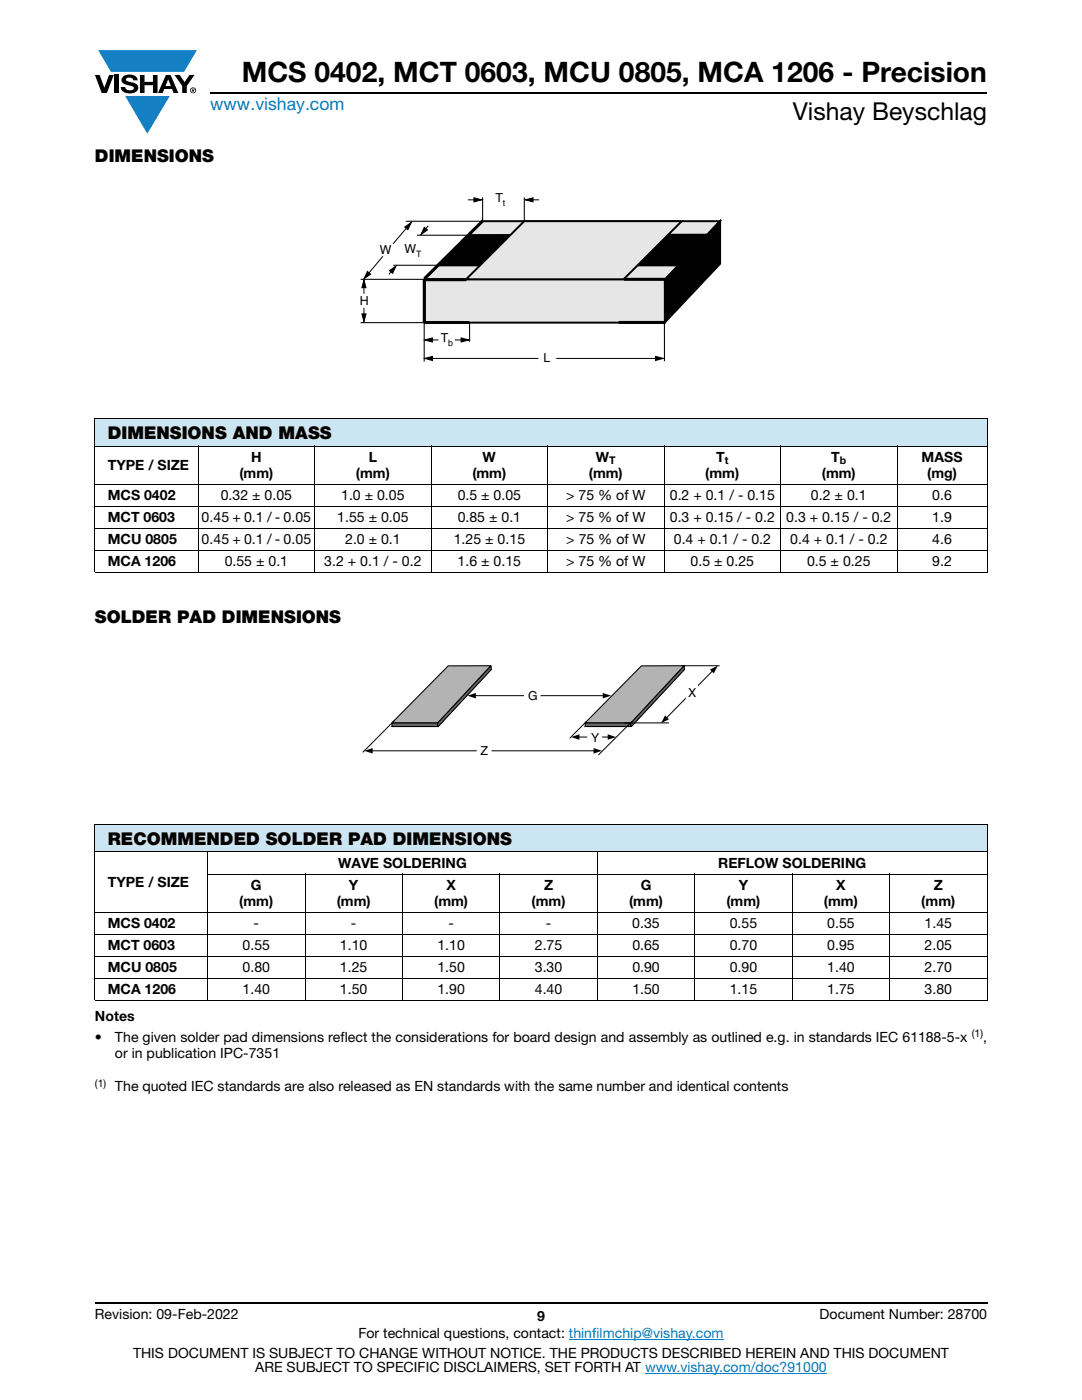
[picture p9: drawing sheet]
<svg xmlns="http://www.w3.org/2000/svg" width="216mm" height="279mm" viewBox="0 0 216 279" stroke-linecap="round" stroke-linejoin="round" font-family="sans-serif">
<defs><g id="words">
<text font-size="5.6" x="48.2" y="16.4">MCS 0402, MCT 0603, MCU 0805, MCA 1206 - Precision</text>
<text font-size="4.9" x="158.2" y="24">Vishay Beyschlag</text>
<text font-size="3.5" fill="#007ec4" x="42" y="21.9">www.vishay.com</text>
<g font-size="3.5">
<text x="18.9" y="32.3">DIMENSIONS</text>
<text x="21.5" y="87.6">DIMENSIONS AND MASS</text>
<text x="18.9" y="124.4">SOLDER PAD DIMENSIONS</text>
<text x="21.5" y="168.7">RECOMMENDED SOLDER PAD DIMENSIONS</text>
</g>
<g font-size="2.8">
<text x="21.5" y="93.7">TYPE / SIZE</text>
<text x="47.8" y="95.3">(mm)</text>
<text x="50.1" y="92.1">H</text>
<text x="71" y="95.3">(mm)</text>
<text x="73.6" y="92.1">L</text>
<text x="94.3" y="95.3">(mm)</text>
<text x="96.3" y="92.1">W</text>
<text x="117.5" y="95.3">(mm)</text>
<text x="118.9" y="92.1">W</text>
<text x="140.7" y="95.3">(mm)</text>
<text x="142.9" y="92.1">T</text>
<text x="164" y="95.3">(mm)</text>
<text x="165.9" y="92.1">T</text>
<text x="183.9" y="92.1">MASS</text>
<text x="185" y="95.3">(mg)</text>
<text x="21.5" y="99.7">MCS 0402</text>
<text x="44" y="99.7">0.32 ± 0.05</text>
<text x="68.1" y="99.7">1.0 ± 0.05</text>
<text x="91.3" y="99.7">0.5 ± 0.05</text>
<text x="113" y="99.7">&gt; 75 % of W</text>
<text x="133.7" y="99.7">0.2 + 0.1 / - 0.15</text>
<text x="161.8" y="99.7">0.2 ± 0.1</text>
<text x="186" y="99.7">0.6</text>
<text x="21.5" y="104.1">MCT 0603</text>
<text x="40.2" y="104.1">0.45 + 0.1 / - 0.05</text>
<text x="67.3" y="104.1">1.55 ± 0.05</text>
<text x="91.3" y="104.1">0.85 ± 0.1</text>
<text x="113" y="104.1">&gt; 75 % of W</text>
<text x="133.7" y="104.1">0.3 + 0.15 / - 0.2</text>
<text x="156.9" y="104.1">0.3 + 0.15 / - 0.2</text>
<text x="186" y="104.1">1.9</text>
<text x="21.5" y="108.5">MCU 0805</text>
<text x="21.5" y="112.9">MCA 1206</text>
<text x="40.2" y="108.5">0.45 + 0.1 / - 0.05</text>
<text x="44.8" y="112.9">0.55 ± 0.1</text>
<text x="64.7" y="112.9">3.2 + 0.1 / - 0.2</text>
<text x="68.9" y="108.5">2.0 ± 0.1</text>
<text x="90.6" y="108.5">1.25 ± 0.15</text>
<text x="91.3" y="112.9">1.6 ± 0.15</text>
<text x="113" y="112.9">&gt; 75 % of W</text>
<text x="113" y="108.5">&gt; 75 % of W</text>
<text x="134.5" y="108.5">0.4 + 0.1 / - 0.2</text>
<text x="137.8" y="112.9">0.5 ± 0.25</text>
<text x="157.7" y="108.5">0.4 + 0.1 / - 0.2</text>
<text x="161" y="112.9">0.5 ± 0.25</text>
<text x="186" y="112.9">9.2</text>
<text x="186" y="108.5">4.6</text>
<text x="67.5" y="173.1">WAVE SOLDERING</text>
<text x="143.3" y="173.1">REFLOW SOLDERING</text>
<text x="21.5" y="177">TYPE / SIZE</text>
<text x="50.1" y="177.6">G</text>
<text x="69.6" y="177.6">Y</text>
<text x="89.1" y="177.6">X</text>
<text x="108.6" y="177.6">Z</text>
<text x="127.8" y="177.6">G</text>
<text x="147.4" y="177.6">Y</text>
<text x="166.9" y="177.6">X</text>
<text x="186.3" y="177.6">Z</text>
<text x="21.5" y="185.1">MCS 0402</text>
<text x="47.8" y="180.7">(mm)</text>
<text x="50.6" y="185.1">-</text>
<text x="67.2" y="180.7">(mm)</text>
<text x="70" y="185.1">-</text>
<text x="86.6" y="180.7">(mm)</text>
<text x="89.5" y="185.1">-</text>
<text x="106.1" y="180.7">(mm)</text>
<text x="108.9" y="185.1">-</text>
<text x="125.5" y="180.7">(mm)</text>
<text x="126.2" y="185.1">0.35</text>
<text x="145" y="180.7">(mm)</text>
<text x="145.6" y="185.1">0.55</text>
<text x="164.4" y="180.7">(mm)</text>
<text x="165.1" y="185.1">0.55</text>
<text x="183.8" y="180.7">(mm)</text>
<text x="184.5" y="185.1">1.45</text>
<text x="21.5" y="189.5">MCT 0603</text>
<text x="48.4" y="189.5">0.55</text>
<text x="67.8" y="189.5">1.10</text>
<text x="87.3" y="189.5">1.10</text>
<text x="106.7" y="189.5">2.75</text>
<text x="126.2" y="189.5">0.65</text>
<text x="145.6" y="189.5">0.70</text>
<text x="165.1" y="189.5">0.95</text>
<text x="184.5" y="189.5">2.05</text>
<text x="21.5" y="194">MCU 0805</text>
<text x="48.4" y="194">0.80</text>
<text x="67.8" y="194">1.25</text>
<text x="87.3" y="194">1.50</text>
<text x="106.7" y="194">3.30</text>
<text x="126.2" y="194">0.90</text>
<text x="145.6" y="194">0.90</text>
<text x="165.1" y="194">1.40</text>
<text x="184.5" y="194">2.70</text>
<text x="18.9" y="203.7">Notes</text>
<text x="21.5" y="198.4">MCA 1206</text>
<text x="48.4" y="198.4">1.40</text>
<text x="67.8" y="198.4">1.50</text>
<text x="87.3" y="198.4">1.90</text>
<text x="106.7" y="198.4">4.40</text>
<text x="126.2" y="198.4">1.50</text>
<text x="145.6" y="198.4">1.15</text>
<text x="165.1" y="198.4">1.75</text>
<text x="184.5" y="198.4">3.80</text>
<text x="18.9" y="207.9">•</text>
<text x="22.9" y="207.9">The given solder pad dimensions reflect the considerations for board design and assembly as outlined e.g. in standards IEC 61188-5-x</text>
<text x="196.2" y="207.9">,</text>
<text x="22.9" y="211.1">or in publication IPC-7351</text>
<text x="22.9" y="217.8">The quoted IEC standards are also released as EN standards with the same number and identical contents</text>
<text x="18.9" y="263.3">Revision: 09-Feb-2022</text>
<text x="107.2" y="263.6">9</text>
<text x="163.6" y="263.3">Document Number: 28700</text>
<text x="71.5" y="267.1">For technical questions, contact: thinfilmchip@vishay.com</text>
<text x="26.5" y="271">THIS DOCUMENT IS SUBJECT TO CHANGE WITHOUT NOTICE. THE PRODUCTS DESCRIBED HEREIN AND THIS DOCUMENT</text>
<text x="50.9" y="273.8">ARE SUBJECT TO SPECIFIC DISCLAIMERS, SET FORTH AT www.vishay.com/doc?91000</text>
</g>
<g font-size="2.5">
<text x="98.8" y="40.4">T</text>
<text x="75.8" y="50.7">W</text>
<text x="80.7" y="50.5">W</text>
<text x="71.8" y="60.9">H</text>
<text x="87.9" y="68.3">T</text>
<text x="108.5" y="72.2">L</text>
<text x="105.4" y="139.7">G</text>
<text x="137.3" y="139">X</text>
<text x="117.9" y="148">Y</text>
<text x="95.9" y="150.8">Z</text>
</g>
<g font-size="2.1">
<text x="121.6" y="92.6">T</text>
<text x="144.6" y="92.6">t</text>
<text x="167.6" y="92.6">b</text>
<text x="193.9" y="207.1">(1)</text>
<text x="18.9" y="216.9">(1)</text>
</g>
<g font-size="1.8">
<text x="100.4" y="41.1">t</text>
<text x="83.1" y="51.2">T</text>
<text x="89.4" y="69">b</text>
</g>
</g></defs>
<g fill="#147fc3">
<path d="M19.6 10h19.7l-2.6 4.3h-1.1h-13.5z"/>
<path d="M25 19.2h8.9l-4.5 7.5z"/>
</g>
<g fill="#000">
<path d="M18.9 15h1l.9 2.5 1-2.5h.9l-1.4 3.6h-1zM22.9 15h.9v3.6h-.9zM24.6 15.3a2.1 2.1 0 0 1 2.8 .3l.1 .4h-.9a.79 .79 0 0 0-.7-.5 .79 .79 0 0 0-.8 .4l.3 .3 1 .2a1.08 1.08 0 0 1 1.2 1 1.08 1.08 0 0 1-1.1 1.2 1.73 1.73 0 0 1-2.4-1.2h.9a.96 .96 0 0 0 .8 .6 .96 .96 0 0 0 .9-.4 1.31 1.31 0 0 0-1.2-.6 1.03 1.03 0 0 1-1.1-.6 1.03 1.03 0 0 1 .2-1.1zM27.9 15h.9v1.3h1.7v-1.3h.9v3.6h-.9v-1.6h-1.7v1.6h-.9zM34.8 15h1.1l.9 1.4 1-1.4h1l-1.5 2.2v1.4h-.9v-1.4z"/>
<path d="M33.6 15.9l.5 1.3h-1.1zM33.1 15l-1.6 3.6h1l.3-.8h1.5l.3 .8h1l-1.6-3.6z"/>
<path d="M38.4 17.8h.2v.2h-.2zM38.3 17.7v.7h.1v-.3l.4 .3-.2-.3 .2-.2-.1-.2z"/>
<path d="M38.1 18a.46 .46 0 0 1 .9 0 .46 .46 0 0 1-.9 0zM37.9 18a.6 .6 0 0 0 1.2 0 .6 .6 0 0 0-1.2 0z"/>
</g>
<path d="M42 18.6h155M18.9 260h178.1" fill="none" stroke="#000" stroke-width=".36"/>
<path d="M113.5 267.3h30.9M128.7 274h36.3" fill="none" stroke="#007ec4" stroke-width=".2"/>
<g fill="#cce5f3">
<path d="M18.9 83.5h178.1v5.5h-178.1z"/>
<path d="M18.9 164.5h178.1v5.5h-178.1z"/>
</g>
<g fill="none" stroke="#000" stroke-width=".2">
<path d="M18.9 83.5h178.1M18.9 89h178.1M18.9 96.6h178.1M18.9 83.6v30.6M39.5 88.9v25.4M62.8 88.9v25.4M86 88.9v25.4M109.3 88.9v25.4M132.5 88.9v25.4M155.7 88.9v25.4M179 88.9v25.4M197 83.6v30.6"/>
<path d="M18.9 101h178.1M18.9 105.4h178.1M18.9 109.8h178.1M18.9 114.3h178.1M18.9 164.5h178.1M18.9 170h178.1M18.9 164.6v35M41.3 174.5h155.7M41.4 169.9v29.8M60.9 174.3v25.4M80.3 174.3v25.4M99.8 174.3v25.4"/>
<path d="M119.2 169.9v29.8M138.6 174.3v25.4M158.1 174.3v25.4M177.5 174.3v25.4M197 164.6v35M18.9 182h178.1M18.9 186.4h178.1M18.9 190.9h178.1M18.9 195.3h178.1M18.9 199.7h178.1"/>
</g>
<path d="M84.7 55.7l11.6-11.6h47.4l-11 11.6z" fill="#e6e6e6"/>
<path d="M84.7 55.7l11.6-11.6h47.4l-11 11.6zM143.7 44.1v8.5l-11 11.8v-8.6z" fill="none" stroke="#000" stroke-width=".39"/>
<path d="M143.7 44.1v8.5l-11 11.8v-8.6z" fill="#000"/>
<path d="M84.8 55.7h47.9v8.7h-47.9z" fill="#e6e6e6"/>
<path d="M84.8 55.7h47.9v8.7h-47.9zM93.6 46.9l47.7-.1-5.8 6.2h-48z" fill="none" stroke="#000" stroke-width=".39"/>
<path d="M72 55.7h12.8M72 64.4h12.8M84.6 64.4v7.8M132.6 64.3v7.8" fill="none" stroke="#000" stroke-width=".21"/>
<path d="M93.6 46.9l47.7-.1-5.8 6.2h-48z" fill="#000"/>
<path d="M93 55.7l11.6-11.6h31.4l-11.6 11.6z" fill="#e6e6e6"/>
<path d="M93 55.7l11.6-11.6h31.4l-11.6 11.6z" fill="none" stroke="#000" stroke-width=".39"/>
<path d="M96.3 39.4v4.8M104.6 39.4v4.7M78.5 52.9h9M81 44.2h15.3M83.2 46.9h10.4M93.7 64.5v3.7" fill="none" stroke="#000" stroke-width=".21"/>
<path d="M84.7 55.7v8.7M84.8 55.8h8.3M96.4 44l-11.7 11.6M124.5 55.7h8.3M84.8 64.4h8.9M123.5 64.3h9.2" fill="none" stroke="#000" stroke-width=".6"/>
<g fill="none" stroke="#000" stroke-width=".2">
<path d="M93.4 39.9h2.7M94.6 39.5l1.5 .4-1.5 .4zM104.8 39.9l1.6-.4v.8zM104.8 39.9h2.8M72.6 55.9l.4 1.5h-.8zM72.6 55.9v2.7M73.3 54.2l.6 .5-1.3 .9zM76.4 51.1l-3.8 4.5M77.7 54l1.3-.9-.7 1.4zM79 53.1l-1.4 1.7M80.8 45.3l1.3-.9-.7 1.4zM82.1 44.4l-3.7 4.3"/>
<path d="M84.7 45.4l.6 .5-1.3 .9zM85.5 45l-1.5 1.8M72.2 62.6h.8l-.4 1.6zM72.6 61.4v2.8M84.7 67.8h2.8M84.7 67.8l1.6-.4v.9zM84.8 71.5l1.5-.4v.8zM84.8 71.5h22.6M90.8 67.8h2.7M92 67.4l1.5 .4-1.5 .5zM111 71.5h21.3M130.8 71.1l1.5 .4-1.5 .4z"/>
<path d="M135.9 132.9h7.7M142.2 133.9l-9.3 9.4M115.4 147.1h6.2M117.1 143.9l-3.4 3.5"/>
</g>
<path d="M104.8 39.9l1.6-.4v.8zM72.6 55.9l.4 1.5h-.8zM73.3 54.2l.6 .5-1.3 .9zM77.7 54l1.3-.9-.7 1.4zM80.8 45.3l1.3-.9-.7 1.4zM84.7 45.4l.6 .5-1.3 .9zM94.6 39.5l1.5 .4-1.5 .4zM72.2 62.6h.8l-.4 1.6zM84.7 67.8l1.6-.4v.9zM84.8 71.5l1.5-.4v.8zM92 67.4l1.5 .4-1.5 .5zM130.8 71.1l1.5 .4-1.5 .4z" fill="#000"/>
<path d="M141.7 133.6l1.5-.8-.8 1.6zM113.9 147.1l1.7-.6v1.1zM121.3 146.5l1.6 .6-1.6 .5zM132.7 142.8l.8 .8-1.6 .7z" fill="#000"/>
<path d="M117.3 146.7h2.7v.7h-2.7z" fill-rule="evenodd" fill="#fff"/>
<path d="M117.3 146.7h2.7v.7h-2.7z" fill="none" stroke="#fff" stroke-width=".2"/>
<path d="M137 136.7h2.2v2.8h-2.3z" fill-rule="evenodd" fill="#fff"/>
<path d="M137 136.7h2.2v2.8h-2.3z" fill="none" stroke="#fff" stroke-width=".2"/>
<path d="M89.4 133.6h8.6l-10.6 11.4h-9.2z" fill="none" stroke="#000" stroke-width=".2"/>
<path d="M78.2 144.2h9.1v.8h-9.1z" fill="#666"/>
<path d="M78.2 144.2h9.1v.8h-9.1z" fill="none" stroke="#000" stroke-width=".21"/>
<path d="M98 132.9v.7l-10.7 11.4v-.8z" fill-rule="evenodd" fill="#666"/>
<path d="M98 132.9v.7l-10.7 11.4v-.8z" fill="none" stroke="#000" stroke-width=".21"/>
<path d="M89.4 132.9h8.6l-10.6 11.3h-9.2z" fill-rule="evenodd" fill="#b3b3b3"/>
<path d="M89.4 132.9h8.6l-10.6 11.3h-9.2z" fill="none" stroke="#000" stroke-width=".21"/>
<path d="M94.7 138.8h25.9" fill="none" stroke="#000" stroke-width=".2"/>
<path d="M93.3 138.8l1.7-.5v1.1zM120.3 138.3l1.6 .5-1.6 .6z" fill="#000"/>
<path d="M104.7 138.2h3.1v1.4h-3.1z" fill="#fff"/>
<path d="M104.7 138.2h3.1v1.4h-3.1z" fill="none" stroke="#fff" stroke-width=".2"/>
<path d="M74.2 149.8h44.5" fill="none" stroke="#000" stroke-width=".2"/>
<path d="M72.7 149.8l1.7-.5v1.1zM118.4 149.3l1.7 .5-1.7 .6z" fill="#000"/>
<path d="M95.2 149.4h2.8v.7h-2.8z" fill-rule="evenodd" fill="#fff"/>
<path d="M95.2 149.4h2.8v.7h-2.8z" fill="none" stroke="#fff" stroke-width=".2"/>
<path d="M128 133.6h8.6l-10.7 11.4h-9.1zM78.7 143.8l-6.3 6.4" fill="none" stroke="#000" stroke-width=".2"/>
<path d="M116.8 144.2h9.1v.8h-9.1z" fill="#666"/>
<path d="M116.8 144.2h9.1v.8h-9.1z" fill="none" stroke="#000" stroke-width=".21"/>
<path d="M136.5 132.9l.1 .7-10.7 11.4v-.8z" fill-rule="evenodd" fill="#666"/>
<path d="M136.5 132.9l.1 .7-10.7 11.4v-.8z" fill="none" stroke="#000" stroke-width=".21"/>
<path d="M128 132.9h8.5l-10.6 11.3h-9.1z" fill-rule="evenodd" fill="#b3b3b3"/>
<path d="M128 132.9h8.5l-10.6 11.3h-9.1z" fill="none" stroke="#000" stroke-width=".21"/>
<path d="M124.5 144.3h9M126.1 144l-6.7 6.7" fill="none" stroke="#000" stroke-width=".2"/>
<use href="#words"/>
</svg>
